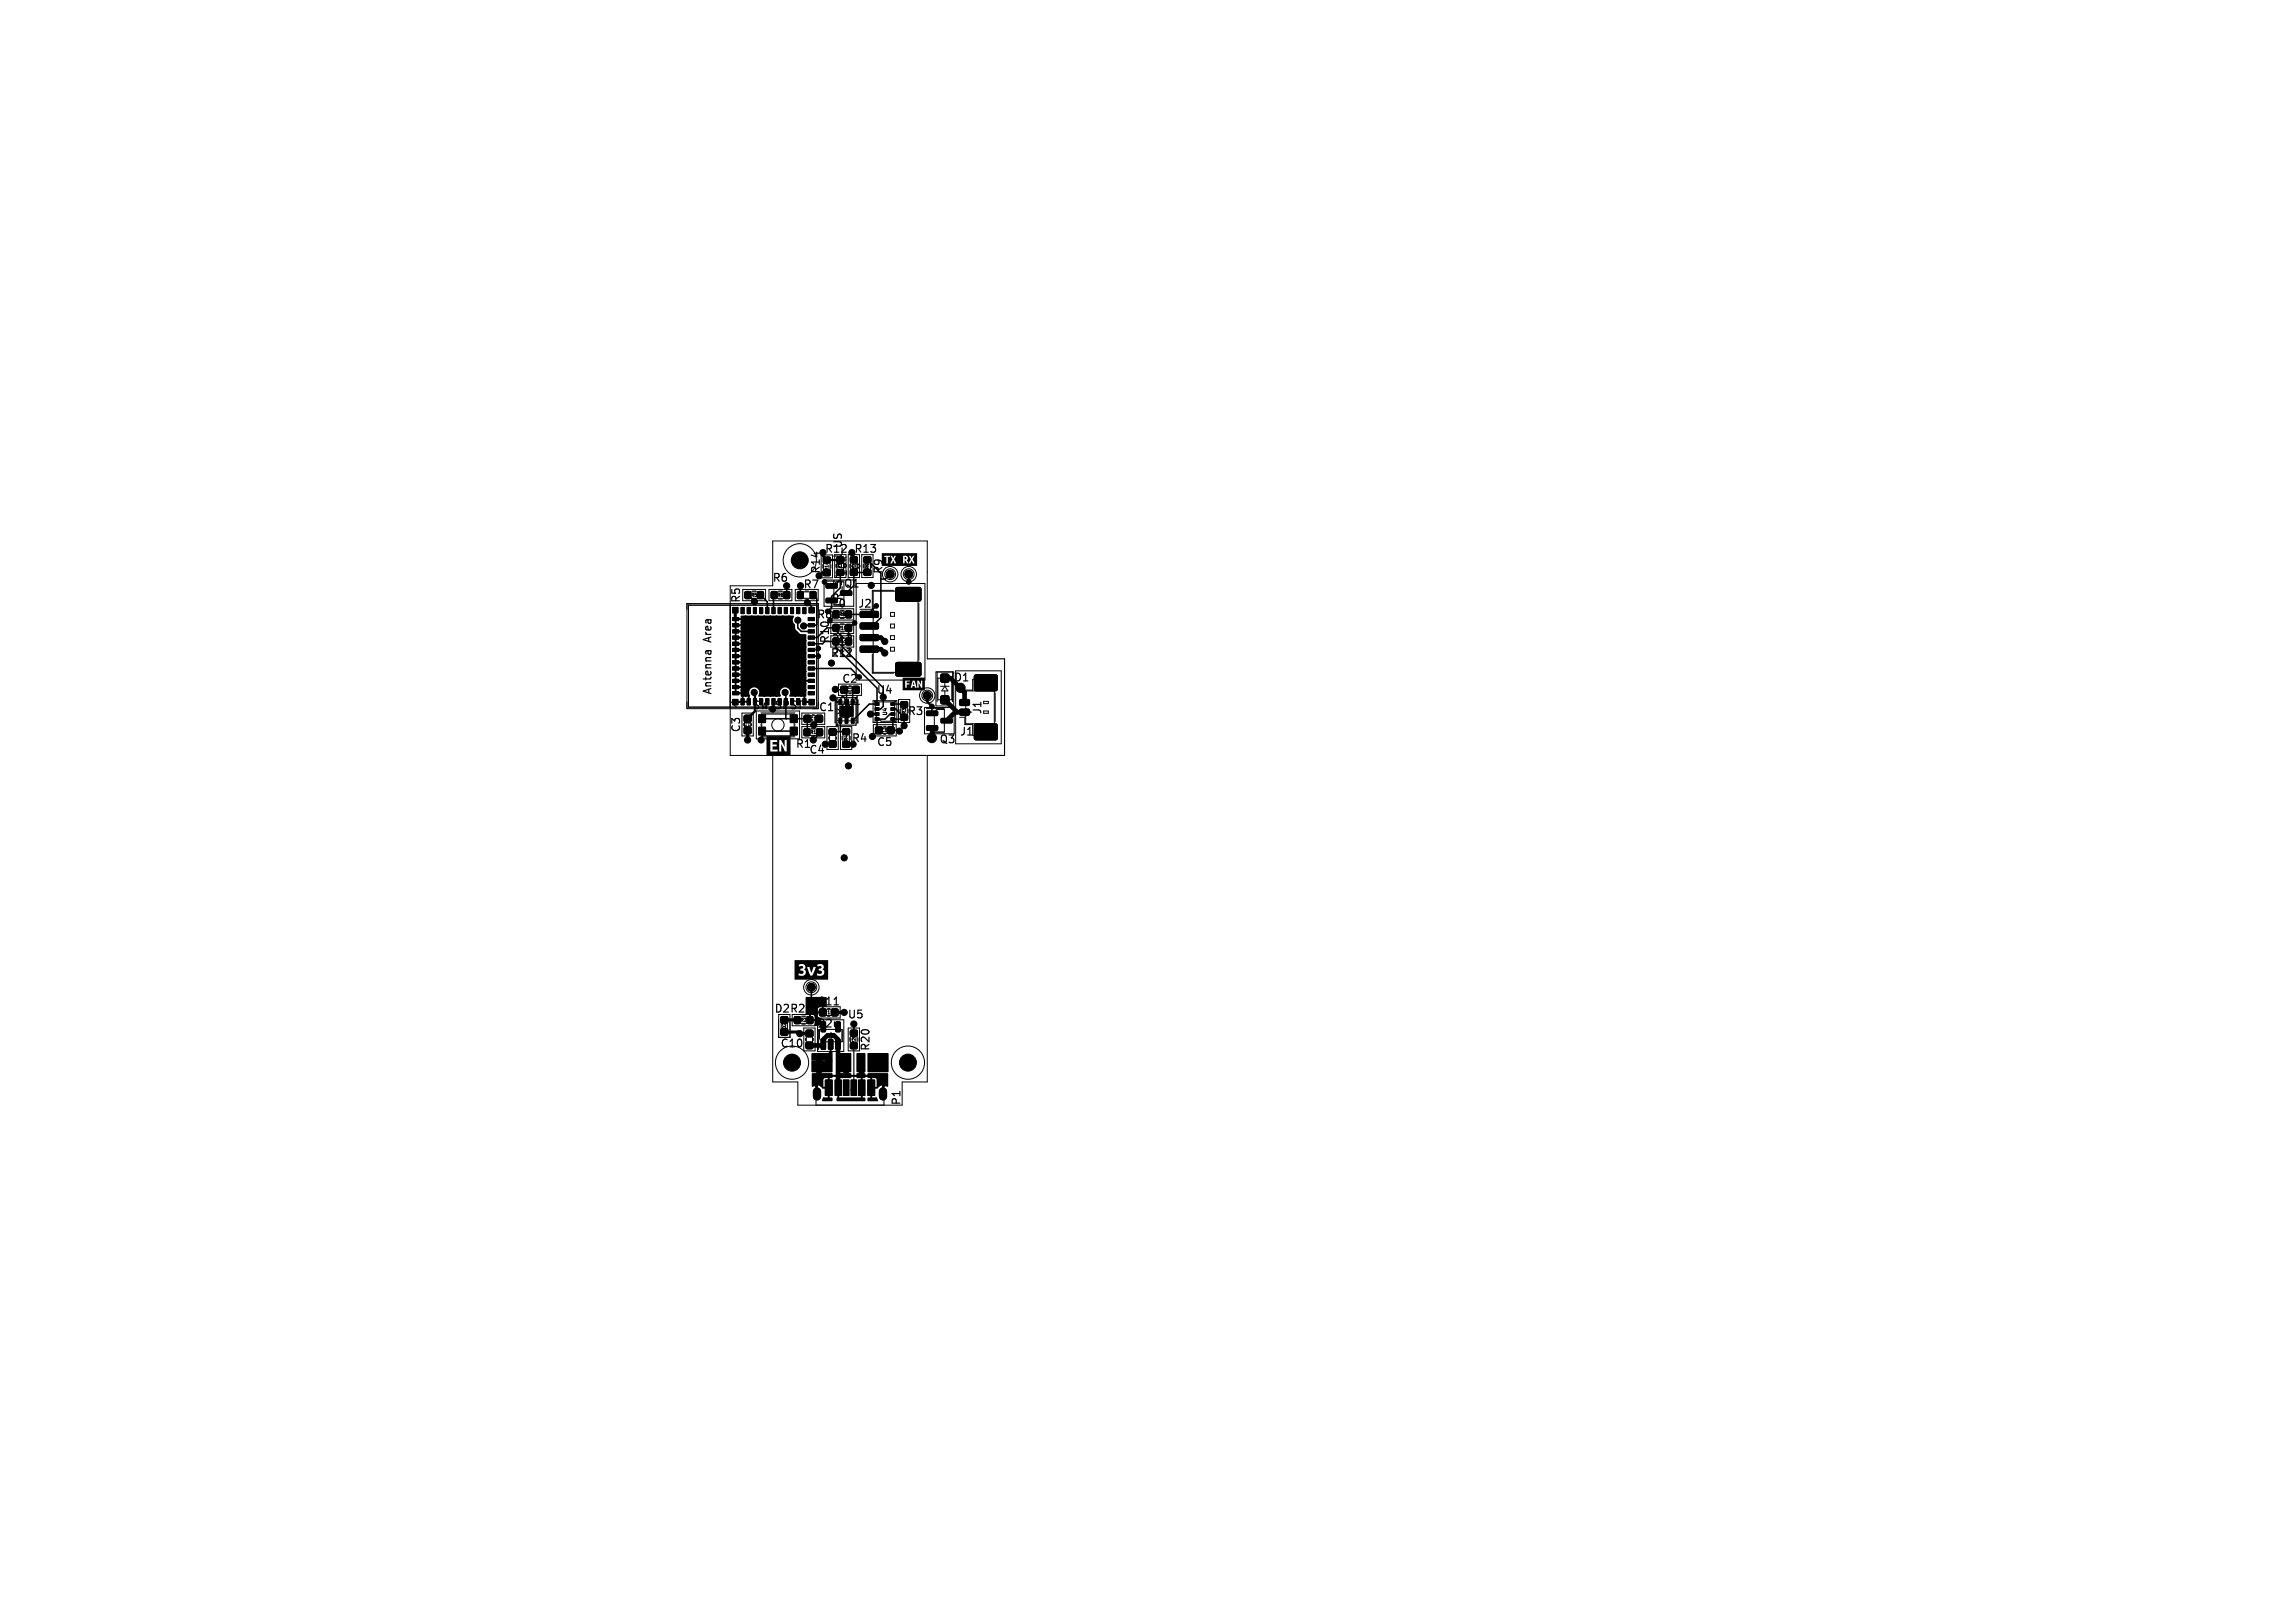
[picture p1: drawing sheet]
<svg xmlns="http://www.w3.org/2000/svg" width="297mm" height="210mm" viewBox="0 0 297 210" stroke-linecap="round" stroke-linejoin="round" font-family="sans-serif">
<defs><g id="words">
<g font-size="1.4">
<text x="106.7" y="71.7">R12</text>
<text x="110.5" y="71.7">R13</text>
<text x="99.9" y="75.5">R6</text>
<text x="102.4" y="73.2">H3</text>
<text x="103.9" y="76.3">R7</text>
<text x="106.3" y="74.3" transform="rotate(-90 106.3 74.3)">R14</text>
<text x="109.1" y="76.2">Q1</text>
<text x="109.2" y="77.8" transform="rotate(-90 109.2 77.8)">R_Small_US</text>
<text x="109.8" y="74.7" transform="rotate(-90 109.8 74.7)">10k</text>
<text x="111.5" y="73.9" transform="rotate(-90 111.5 73.9)">0</text>
<text x="114.4" y="74.4" transform="rotate(-90 114.4 74.4)">R9</text>
<text x="92.3" y="83.1" transform="rotate(-90 92.3 83.1)">Area</text>
<text x="96" y="78.1" transform="rotate(-90 96 78.1)">R5</text>
<text x="105.6" y="80.2">R8</text>
<text x="107.5" y="83.3" transform="rotate(-90 107.5 83.3)">R10</text>
<text x="107.5" y="83.4">2k2</text>
<text x="108.4" y="78.8">0</text>
<text x="111" y="78.8">J2</text>
<text x="92.3" y="90" transform="rotate(-90 92.3 90)">Antenna</text>
<text x="107.5" y="85.2">2k2</text>
<text x="108.9" y="88.5">C2</text>
<text x="113.4" y="90">U4</text>
<text x="123.4" y="88.4">D1</text>
<text x="96" y="94.9" transform="rotate(-90 96 94.9)">C3</text>
<text x="97.3" y="92">SW_SPST</text>
<text x="105.9" y="92.2">C1</text>
<text x="108.5" y="91.4">0u1</text>
<text x="110.3" y="93.2" transform="rotate(-90 110.3 93.2)">U3</text>
<text x="124.1" y="95.4">J1</text>
<text x="127.2" y="92.5" transform="rotate(-90 127.2 92.5)">J1</text>
<text x="102.9" y="97">R1</text>
<text x="104.6" y="97.7">C4</text>
<text x="110.1" y="96.2">R4</text>
<text x="113.4" y="96.7">C5</text>
<text x="121.5" y="96.4">Q3</text>
<text x="100.1" y="131.2">D2R2</text>
<text x="105.7" y="130.3">C11</text>
<text x="109.6" y="132">U5</text>
<text x="100.9" y="135.7">C10</text>
<text x="105.7" y="133.2">22u</text>
<text x="112.7" y="136.1" transform="rotate(-90 112.7 136.1)">R20</text>
<text x="101.4" y="138.2">H1</text>
<text x="111.1" y="140" transform="rotate(-180 111.1 140)">P1</text>
<text x="116.4" y="138.2">H2</text>
<text x="116.7" y="143.1" transform="rotate(-90 116.7 143.1)">P1</text>
</g>
<text font-size=".7" x="114.9" y="92.6" transform="rotate(-90 114.9 92.6)">U4</text>
<g font-size=".6">
<text x="97.2" y="77.3">R5</text>
<text x="100.6" y="77.3">R6</text>
<text x="107.3" y="73.9" transform="rotate(-90 107.3 73.9)">R14</text>
<text x="110.8" y="73.9" transform="rotate(-90 110.8 73.9)">R13</text>
<text x="112.5" y="73.7" transform="rotate(-90 112.5 73.7)">R9</text>
<text x="108.4" y="83.3">R11</text>
<text x="108.4" y="81.5">R10</text>
<text x="108.6" y="79.8">R8</text>
<text x="109.6" y="89.5">C2</text>
<text x="97" y="94.2" transform="rotate(-90 97 94.2)">C3</text>
<text x="104.8" y="93.3">C1</text>
<text x="104.8" y="95">R1</text>
<text x="109.8" y="95.9" transform="rotate(-90 109.8 95.9)">R4</text>
<text x="114.1" y="94.8">C5</text>
<text x="117.3" y="92.4" transform="rotate(-90 117.3 92.4)">R3</text>
<text x="106.6" y="131.3">C11</text>
<text x="101.8" y="133.2" transform="rotate(-90 101.8 133.2)">D2</text>
<text x="103.6" y="132.3">R2</text>
<text x="107.8" y="134.5" transform="rotate(-90 107.8 134.5)">U5</text>
<text x="110.8" y="135.1" transform="rotate(-90 110.8 135.1)">R20</text>
</g>
</g></defs>
<g fill="none" stroke="#000" stroke-width=".13">
<path d="M88.9 78.1h17v13.6h-17zM89.1 78.3h16.6v13.2h-16.6zM96.1 76.3h3v1.4h-3M96.8 76.6h1.6v.8h-1.6zM97.4 76.5h.4M99.5 76.3h3v1.4h-3zM100.2 76.6h1.6v.8h-1.6zM100.8 76.5h.4M100.8 77.5h.4M102.9 76.3h3v1.4h-3zM103.6 76.6v.8h1.6v-.8M104.2 77.5h.4"/>
<path d="M106.3 71.8h1.4v3h-1.4zM106.6 72.5h.8v1.6h-.8M106.6 75h3.9v3.4h-3.9zM106.9 75.2h1.7M107.5 78.8h3v1.4h-3M107.5 73.1v.4M107.9 78.3h.7M108 71.8v2.9M108.2 79.1h1.6v.8h-1.6zM109.2 75.3v2.9h-1.3v-2.6M109.5 71.8v2.9M109.8 71.8h1.4v2.9h-1.4z"/>
<path d="M110.1 72.4h.8v1.6M110.8 75.5h8.9v12.5h-8.9zM111.5 71.8v2.9h1.5v-2.9M111.8 72.4h.9v1.6h-.9zM112.8 73v.5M113 76.5h5.8v10.5h-5.8zM113 79l.7 .5-.7 .5M115.2 79.3h.6v.4h-.6zM115.6 76.4h-2.7v2.4h-1.6M118.9 78.1v7.3M94.5 90.7l.8 .8M96 92.3h1.5v2.9h-1.5z"/>
<path d="M96.4 93h.7v1.5h-.7M97.3 93.6v.3M97.9 92h5.6v3.6h-5.6zM98.5 92.3h4.4M98.5 95.4h4.4M98.5 93.7v.1M98.6 92.4h4.2v2.8h-4.2zM102.9 93.7v.1M103.8 92.3h2.9v1.4h-2.9zM103.8 94h2.9v1.5h-2.9zM104.4 92.6h1.7v.8h-1.7zM104.4 94.3h1.7v.9h-1.7z"/>
<path d="M105 95.3h.5M105 94.2h.5M105.1 92.5h.3M105.1 93.5h.3M107 94h1.5v3h-1.5zM107.2 95.4v.2M107.4 94.7h.7v1.6h-.7zM107.5 80.5h3v1.5h-3M107.5 82.3h3v1.4h-3M108.2 80.8h1.6v.9h-1.6zM108.3 95.4v.2M108.3 91.8a.3 .3 0 0 1 .3 .3 .3 .3 0 0 1-.3 .3"/>
<path d="M108.3 90.8h2.5v2.5h-2.5zM108.5 88.5h3v1.5h-3zM108.8 80h.4M108.8 80.7h.4M108.8 81.8h.4M108.8 94h1.4v3h-1.4zM109 95.3v.4M109.1 94.7h.8v1.6h-.8zM109.2 88.8v.9h1.6v-.9M109.9 89.8h.2M112.9 84.7v2.4h2.7M113 90.7h3.1v2.8h-3.1z"/>
<path d="M113 93.8h3v1.4h-3zM113.1 93.4h.2M113.3 90.8h2.5v2.5h-1.8l-.7-.7zM113.3 90.7h-.1v.2M113.7 94.1h1.6v.8h-1.6zM114.4 95h.2M114.4 94h.2M115.2 80.7h.6v.6h-.6zM115.2 82.3h.6v.4h-.6zM115.2 83.7h.6v.6h-.6zM115.7 90.7h.2v.2M115.9 93.3v.1h-.2"/>
<path d="M116.3 90.5h1.4v3h-1.4zM116.5 91.8v.4M116.6 91.2h.8v1.6h-.8zM117.5 91.8v.4M119.6 91.5h3.9v3.5h-3.9zM119.9 91.7h2.3M120 85.3v-15.3h-20v5.8h-5.5v22h5.5v42.2h3.2v3h13.6v-3h3.2v-42.2M120.9 94.8h1.3M120.9 92.1l.3-.3h1v2.9h-1.3zM121.1 87h2.3v4.4h-2.3zM121.3 90.8v-3.9h2v3.9M121.4 87.7h1.8v2.8h-1.8z"/>
<path d="M121.7 88.8h1.1M122.3 88.8l.4 .6h-.8zM122.3 88.4v.4M122.3 89.4v.5M123.7 86.8h5.9v9.4h-5.9zM124.2 92.8h.7v1h.9M125 91.7l.7 .4-.7 .6M125.8 89.3h-.9v.9M125.9 89.4v-1.5h.6l.2-.2h1.8l.2 .2v7.2l-.2 .3h-1.8l-.2-.3h-.6v-1.4M127.3 92h.6v.3h-.6M127.3 90.7h.6v.4h-.6zM128.7 89.4h-3.7v4.3h3.7"/>
<path d="M128.8 89.7v3.7M100.8 131.3v2.9M101.1 131.9h.8v1.6h-.5l-.3-.3zM102.2 131.3v2.9M102.5 131.3h3v1.4h-3zM103.2 131.6h1.6v.8h-1.6zM103.8 132.5h.4M104 133h1.5v3h-1.5zM104.2 134.4v.2M104.4 133.7h.7v1.6h-.7zM105.3 134.4v.2M105.8 130.3h2.9v1.4h-2.9z"/>
<path d="M105.8 131.9h3.4v4.2h-3.4zM105.9 133.2v2.6M106.1 133.2h2.8v1.6h-2.5l-.3-.4zM106.4 130.6v.8h1.7v-.8M107.1 131.5h.3M107.5 131.2h.3M109.1 133.2v1.6M109.8 133h1.4v3h-1.4zM110 134.3v.4M110.1 133.7h.8v1.6h-.8zM111 134.3v.4M105.6 143v-3.7h8.8v3.7"/>
<circle cx="103.5" cy="72.5" r="2.15"/>
<circle cx="115.2" cy="74.3" r=".7"/>
<circle cx="115.2" cy="74.3" r="1"/>
<circle cx="117.6" cy="74.3" r="1"/>
<circle cx="117.6" cy="74.3" r=".7"/>
<circle cx="100.7" cy="93.8" r=".8"/>
<circle cx="108.8" cy="92.9" r=".08"/>
<circle cx="120" cy="90" r="1"/>
<circle cx="120" cy="90" r=".7"/>
<circle cx="102.5" cy="137.5" r="2.15"/>
<circle cx="105" cy="127.7" r=".7"/>
<circle cx="105" cy="127.7" r="1"/>
<circle cx="117.5" cy="137.5" r="2.15"/>
</g>
<g fill="none" stroke="#000" stroke-width=".15">
<path d="M107.9 69.1v.4M108.4 69.5l.1-.3 .2-.1 .2 .2v.2M91.6 84.2v.3M92 84.2v.3M92 84.2h-.5l-.2 .1v.2M99.6 85.1h.8l.2 .2-.1 .3-.1 .1h-.8M100.1 97.8h19.8M100.6 84.1v.6l-.8-.6h-.1l-.1 .2 .1 .4M108.1 90.6v2.9h.2v.3h2.5v-.3h.2v-2.9h-.2M108.2 90.7v2.7M108.3 90.3h2.5M109.7 85h.6"/>
<path d="M110.6 91.1h.6M110.9 90.7v2.7M117.8 92l.4-.1 .1-.1v-.3h-.2h-.3v1M118 92l.3 .5M118.7 91.5h.6l-.3 .3 .2 .1v.5l-.1 .1-.4-.1M120 85.3h10v12.5h-10M107.9 130h.6M110.5 135.3v4.4M114.5 140.6v-1.5h-9v1.5"/>
<circle cx="108.3" cy="93.8" r=".1"/>
</g>
<g fill="#000" stroke="#000" stroke-width=".13">
<path d="M94.8 78.6h.7v.7h-.7zM95.9 78.6h.4v.8h-.4zM96.7 78.6h.4v.8h-.4zM96.4 76.6h.7v.8h-.7zM97.5 78.6h.4v.8h-.4zM98.3 78.6h.4v.8h-.4zM98.1 76.6h.7v.8h-.7zM99.1 78.6h.4v.8h-.4zM99.8 76.6h.7v.8h-.7zM99.9 78.6h.4v.8h-.4zM100.7 78.6h.4v.8h-.4zM101.5 76.6h.7v.8h-.7z"/>
<path d="M101.5 78.6h.4v.8h-.4zM102.3 78.6h.4v.8h-.4zM103.2 76.6h.7v.8h-.7zM103.1 78.6h.4v.8h-.4zM103.9 78.6h.4v.8h-.4zM104.9 76.6h.7v.8h-.7zM104.7 78.6h.7v.7h-.7zM106.6 73.8h.8v.7h-.8zM106.6 72.1h.8v.7h-.8zM106.9 75.5h1.4l.1 .2v.3l-.2 .1h-1.2l-.1-.1zM106.9 77.4h1.4l.1 .2v.3l-.2 .1h-1.2l-.1-.2zM107.8 79.1h.7v.8h-.7z"/>
<path d="M108.8 76.5h1.3l.1 .1v.4h-.1h-1.2l-.1-.1zM109.5 79.1h.7v.8h-.7zM110.1 72.1h.8v.7h-.8zM110.1 73.7h.8v.7h-.8zM111.8 72.1h.9v.7h-.9zM111.8 73.7h.9v.7h-.9zM111.4 79.2l2.2-.1 .1 .2v.5l-.2 .1h-2.1l-.1-.2zM116 76.1l.1-.1h2.9l.2 .3v1.3l-.3 .2h-2.8l-.2-.2zM94.8 90.5h.7v.7h-.7zM94.8 79.9h.8v.4h-.8zM94.8 80.7h.8v.4h-.8zM94.8 81.5h.8v.4h-.8z"/>
<path d="M94.8 82.3h.8v.4h-.8zM94.8 83.1h.8v.4h-.8zM94.8 83.9h.8v.4h-.8zM94.8 84.7h.8v.4h-.8zM94.8 85.5h.8v.4h-.8zM94.8 86.3h.8v.4h-.8zM94.8 87.1h.8v.4h-.8zM94.8 87.9h.8v.4h-.8zM94.8 88.7h.8v.4h-.8zM94.8 89.5h.8v.4h-.8zM95.9 90.4h.4v.8h-.4zM96.3 92.6l.2-.1 .7 .1v.1v.7h-.2h-.7v-.2z"/>
<path d="M96.3 94.1h.2h.7v.2v.6l-.2 .1-.7-.1v-.2zM96.7 90.4h.4v.8h-.4zM97.5 90.4h.4v.8h-.4zM98.3 90.4h.4v.8h-.4zM97.4 86.1h1.4v1.5h-.8l-.6-.6zM97.4 84.2h1.4v1.4h-1.4zM97.4 82.2h1.4v1.5h-1.4zM98.2 94.1h.9v1h-.9zM98.2 92.5h.9v1h-.9zM99.1 90.4h.4v.8h-.4zM99.9 90.4h.4v.8h-.4zM99.4 86.1h1.4v1.5h-1.4z"/>
<path d="M99.4 84.2h1.4v1.4h-1.4zM99.4 82.2h1.4v1.5h-1.4zM100.7 90.4h.4v.8h-.4zM101.5 90.4h.4v.8h-.4zM102.3 90.4h.4v.8h-.4zM101.4 86.1h1.4v1.5h-1.4zM101.4 84.2h1.4v1.4h-1.4zM101.4 82.2h1.4v1.5h-1.4zM102.3 94.1h.9v1h-.9zM102.3 92.5h.9v1h-.9zM103.1 90.4h.4v.8h-.4zM104.1 92.6l.1-.1 .7 .1v.1v.7l-.2 .1-.6-.1-.1-.1z"/>
<path d="M103.9 90.4h.4v.8h-.4zM104.1 94.3h.7v.9h-.7zM104.6 89.5h.8v.4h-.8zM104.6 88.7h.8v.4h-.8zM104.6 87.9h.8v.4h-.8zM104.6 87.1h.8v.4h-.8zM104.6 86.3h.8v.4h-.8zM104.6 85.5h.8v.4h-.8zM104.6 84.7h.8v.4h-.8zM104.6 83.9h.8v.4h-.8zM104.6 83.1h.8v.4h-.8zM104.6 82.3h.8v.4h-.8z"/>
<path d="M104.6 81.5h.8v.4h-.8zM104.6 80.7h.8v.4h-.8zM104.6 79.9h.8v.4h-.8zM104.7 90.5h.7v.7h-.7zM105.6 92.6l.2-.1 .6 .1 .1 .1-.1 .7-.2 .1-.6-.1v-.1zM105.7 94.3h.7v.9h-.7zM107.8 80.8h.7v.9h-.7zM107.3 94.3h.2h.7v.2v.6l-.2 .1-.7-.1v-.1zM107.3 95.9l.2-.1 .7 .1v.2v.6h-.2h-.7v-.2zM108.8 88.8h.2h.6l.1 .2-.1 .7h-.1h-.7v-.2zM108.6 92.9h.3v.7h-.3zM109.1 96h.8v.7h-.8z"/>
<path d="M109.1 94.3h.8v.7h-.8zM109.5 82.6h.7v.8h-.7zM109.5 80.8h.7v.9h-.7zM109.4 92.9h.3v.7h-.3zM110.4 88.8h.1h.7v.2v.7h-.2h-.6l-.1-.2zM108.7 91.4h1.7v1.3h-1.7zM110.2 92.9h.3v.7h-.3zM111.4 80.7l2.2-.1 .1 .2v.5l-.2 .1h-2.1l-.1-.2zM111.4 82.2l2.2-.1 .1 .2v.5l-.2 .1h-2.1l-.1-.2zM111.4 83.7l2.2-.1 .1 .2v.5l-.2 .1h-2.1l-.1-.2zM113.2 92.9h.6v.3h-.6zM113.2 92.2h.6v.4h-.6z"/>
<path d="M113.2 91.6h.6v.3h-.6zM113.2 90.9h.6v.4h-.6zM113.3 94.1l.2-.1 .6 .1 .1 .2-.1 .6-.2 .1-.6-.1v-.2zM114.9 94.1l.2-.1 .6 .1v.2v.6l-.2 .1-.6-.1-.1-.2zM115.3 90.9h.5v.4h-.5zM115.3 91.6h.5v.3h-.5zM115.3 92.2h.5v.4h-.5zM115.3 92.9h.5v.3h-.5zM116.6 92.5h.8v.7h-.8zM116.6 90.8h.8v.7h-.8zM116 85.8l.1-.1h2.9l.2 .3v1.3l-.3 .2h-2.8l-.2-.2zM119.9 92h1.4l.1 .1v.4l-.2 .1h-1.2l-.1-.2z"/>
<path d="M119.9 93.9h1.4l.1 .2v.3l-.2 .1h-1.2l-.1-.1zM121.8 93h1.3l.1 .1v.4h-.1h-1.2l-.1-.1zM121.8 87.3l.2-.1 .8 .1v.1v.8l-.2 .1-.8-.1-.1-.1zM121.8 90.1l.2-.1 .8 .1v.2v.7l-.2 .1-.8-.1-.1-.2zM124.2 91.8h1.2l.1 .2v.4l-.2 .1h-1l-.1-.1zM124.2 90.6l1.2-.1 .1 .2v.5l-.2 .1h-1l-.1-.2zM126.1 93.7h.2h2.6l.2 .2v1.7l-.3 .1h-2.6l-.1-.2v-1.6zM126.1 87.4l.2-.1h2.6l.2 .2v1.7l-.3 .2h-2.6l-.1-.3v-1.6zM101.1 133.2h.8v.7h-.8zM101.1 131.6h.8v.7h-.8zM102.8 131.6h.7v.8h-.7zM104.3 134.9l.2-.1 .7 .1v.2v.6h-.2h-.7v-.2z"/>
<path d="M104.3 133.3h.2h.7v.2v.6l-.2 .1-.7-.1v-.2zM104.5 131.6h.7v.8h-.7zM106.1 130.6l.1-.1 .7 .1v.2v.6l-.2 .1-.6-.1-.1-.2zM106.3 134.5h.4l.1 .1v1v.2h-.4l-.1-.1zM107.2 134.5h.5l.1 .1v1l-.1 .2h-.3l-.2-.1zM107.6 130.6l.2-.1 .6 .1 .1 .2-.1 .6-.2 .1-.6-.1v-.2zM106.8 139.7h.9v2.1h-.9zM108.2 134.5h.4l.1 .1 .1 1-.1 .2h-.4l-.1-.1zM108.2 132.2h.4l.1 .1 .1 1.1-.1 .1h-.4l-.1-.1zM108.1 139.7h.8v2.1h-.8zM109.1 139.7h.8v2.1h-.8zM110.1 135h.8v.7h-.8z"/>
<path d="M110.1 133.3h.8v.7h-.8zM110.1 139.7h.8v2.1h-.8zM111.1 139.7h.8v2.1h-.8zM112.3 139.7h.9v2.1h-.9z"/>
<circle cx="97.6" cy="77.8" r=".4"/>
<circle cx="101.8" cy="75.8" r=".4"/>
<circle cx="103.5" cy="72.5" r="1.1"/>
<circle cx="103.6" cy="75.8" r=".4"/>
<circle cx="104.5" cy="78" r=".4"/>
<circle cx="106" cy="74.5" r=".4"/>
<circle cx="106.5" cy="71.5" r=".4"/>
<circle cx="106.7" cy="75.3" r=".3"/>
<circle cx="110.2" cy="71.5" r=".4"/>
<circle cx="112.7" cy="75.8" r=".4"/>
<circle cx="113.4" cy="78.4" r=".3"/>
<circle cx="115.2" cy="74.3" r=".5"/>
<circle cx="117.6" cy="75.3" r=".3"/>
<circle cx="117.6" cy="74.3" r=".5"/>
<circle cx="96.7" cy="95.8" r=".4"/>
<circle cx="97.6" cy="89.6" r=".4"/>
<circle cx="98" cy="85" r=".4"/>
<circle cx="98" cy="83" r=".4"/>
<circle cx="98" cy="86.8" r=".4"/>
<circle cx="98.5" cy="95.8" r=".4"/>
<circle cx="101.6" cy="89.6" r=".4"/>
<circle cx="102" cy="85" r=".4"/>
<circle cx="103.2" cy="80.3" r=".4"/>
<circle cx="104" cy="81" r=".4"/>
<circle cx="105.2" cy="95.8" r=".4"/>
<circle cx="105.3" cy="93.8" r=".4"/>
<circle cx="105.9" cy="84.9" r=".3"/>
<circle cx="105.9" cy="83.9" r=".3"/>
<circle cx="106.8" cy="96.3" r=".4"/>
<circle cx="107.6" cy="85.8" r=".4"/>
<circle cx="107.8" cy="90.3" r=".4"/>
<circle cx="108.1" cy="89.2" r=".4"/>
<circle cx="109.8" cy="99.1" r=".4"/>
<circle cx="110.6" cy="80.6" r=".3"/>
<circle cx="111.2" cy="87.6" r=".3"/>
<circle cx="112.6" cy="92.4" r=".4"/>
<circle cx="112.9" cy="95.3" r=".4"/>
<circle cx="114.3" cy="90.2" r=".4"/>
<circle cx="114.5" cy="83" r=".4"/>
<circle cx="114.5" cy="84.5" r=".4"/>
<circle cx="116.4" cy="94.6" r=".4"/>
<circle cx="117" cy="93.9" r=".4"/>
<circle cx="120" cy="90" r=".5"/>
<circle cx="120.6" cy="95.5" r=".6"/>
<circle cx="120.6" cy="91.4" r=".3"/>
<circle cx="124.3" cy="89" r=".6"/>
<circle cx="109.2" cy="111" r=".4"/>
<circle cx="102.5" cy="137.5" r="1.1"/>
<circle cx="103.5" cy="133.8" r=".4"/>
<circle cx="105" cy="127.7" r=".5"/>
<circle cx="105" cy="129.5" r=".4"/>
<circle cx="105" cy="130.5" r=".4"/>
<circle cx="106" cy="137.3" r=".4"/>
<circle cx="106" cy="138.5" r=".4"/>
<circle cx="107.2" cy="137.3" r=".4"/>
<circle cx="109.2" cy="131" r=".4"/>
<circle cx="109.5" cy="138.5" r=".4"/>
<circle cx="109.5" cy="137.3" r=".4"/>
<circle cx="110.5" cy="132.5" r=".4"/>
<circle cx="111.5" cy="138.5" r=".4"/>
<circle cx="111.5" cy="137.3" r=".4"/>
<circle cx="113" cy="137.5" r=".4"/>
<circle cx="114.2" cy="138.3" r=".4"/>
<circle cx="114.2" cy="137" r=".4"/>
<circle cx="117.5" cy="137.5" r="1.1"/>
</g>
<path d="M105.7 141.2v.7M114.3 141.2v.7" fill="none" stroke="#000" stroke-width="1.1"/>
<path d="M106.4 74.1h.6M106.5 72l.5 .5h1.7M97.6 89.6l.1 .1v1.1M97.7 92l-.9 1M120 90v.8l.6 .6" fill="none" stroke="#000" stroke-width=".3"/>
<g fill="none" stroke="#000" stroke-width=".2">
<path d="M96.8 77l.9 .8M98.4 77l.9 .9v1.1M100.1 77.1v1.9M101.8 75.8v1.2M103.6 75.8v1.2M104.5 78l.6 .6v.4M105.2 77l.5 .5v3.3l-.1 .1h-1.5l-.1 .1M106.7 75.3l.5 .5M108.2 79.5l-.8 .8M108.8 76l-1.2 1.2v1.4l-.5 .5M109.8 79.5h2.7M110.5 71.7v.7"/>
<path d="M112.2 74.1h-1.7v1.6M112.2 72.4l1.8 1.8v5.7l-1.1 1.1M113.4 78.4l-.9 .9M115.1 74.4l-.5 .5h-.6M117.6 74.3v1M98.6 93h5.9v1.7M101.6 89.6l.1 .1 .1 3.3M102.7 94.6h-4.1v1l-.1 .2M103.2 80.3v1l.5 .4h1.3M105 84.9h.9M105 86.5h5.1l1.1 1.1M105 83.3h1.4"/>
<path d="M105.9 83.9l-.2 .2h-.7M106 93.1l-.7 .7M106.1 94.9l-.9 .9M106.8 83h1.4M106.8 96.3h1M107.8 94.7h1.7M107.8 90.3l.6 .6M108.1 89.2l1.1 .1 .3 .3v1.3M108.2 83.7l5.3 5.4v2h-1l-2.1 2.2M108.2 81.3h-1.2l-1.2 1.2h-.8M108.2 81.6l.8 .8M108.8 93.3v1.4"/>
<path d="M109 83.7l5.3 5.3v2.4l-.4 .3h-.4M109.5 96.3h.9M109.8 81.3v1.7M110.6 80.6l-.7 .7M110.8 89.3l-.4 .4v1.2M112.6 92.4h.9M113.7 94.5l-.8 .8M115.3 94.5h1l.1 .1M115.5 92.4h-.3l-.7 .7h-1v1.2M115.5 91.7h.4l1.1 1.1v1.1M115.5 91.1h1.4M116.8 93.1h-1.3v1.1"/>
<path d="M120.6 91.4v.9M105 127.8v1.7M110.5 132.5v1.2"/>
</g>
<path d="M95.1 79l.1 1.1M96.8 94.5v1.3M101.5 133.5h1.8l.2 .3 1.3-.1M101.5 132h1.6M108 131h1.2" fill="none" stroke="#000" stroke-width=".4"/>
<path d="M112.5 84h1.5l.5 .5M112.5 82.5h1.5l.5 .5M120.6 94.2v1.3M122.3 87.7h.7M122.3 90.5l1.6 1.6M124 88.7l.8 .9v1.3M124.8 92.1h-1.2l-1.1 1.2M104.8 135.3h1.6l.1-.2v-.6l.6-.5h.8l.6 .5v5.2" fill="none" stroke="#000" stroke-width=".6"/>
<g fill="#000">
<path d="M95.1 80h.7l.1-.3 .6-.1h5.6l.6 .1 .1 .1a.76 .76 0 0 0 .1 1.1v.5l.5 .5 .2 .2h.8v5.9h.6l.1 .1-.1 .1h-.6v1.1v.8h-.2v.6h.9l.1 .2-.1 .1-1.1-.1v-.8l-1.1 .1-.7-.1-.1-.1a.67 .67 0 0 0 0-.9 .67 .67 0 0 0-.9 0 .67 .67 0 0 0-.1 .9l-.1 .1-.5 .1h-1.6l-.7-.1-.1-.1a.67 .67 0 0 0 0-.9 .67 .67 0 0 0-1 0 .67 .67 0 0 0 0 .9l-.1 .9-1.9 .1-.1-.1 .1-.2h.9v-.6h.2v.6h.6v-.6h-.8h-.2v-.3h-.6l-.1-.1v-.7h.2v.6h.5v-.6h-.7v-.8h.2v.6h.5v-.6h-.7v-.8h.2v.6h.5v-.6h-.7v-.8h.2v.6h.5v-.6h-.7v-.8h.2v.6h.5v-.6h-.7v-.8h.2v.6h.5v-.6h-.7v-.8h.2v.6h.5v-.6h-.7v-.8h.2v.6h.5v-.6h-.7v-.8h.2v.6h.5v-.6h-.7v-.8h.2v.6h.5v-.6h-.7v-.8h.2v.6h.5v-.6h-.7v-.8h.2v.6h.5v-.6h-.7zM117.1 72.1l.2 .1v.1l-.2 .1zM114.1 71.6h4.6v1.6h-4.6v-1.3h.3v.2h.3v.8h.7l.2-.4 .2 .4h1.3v-.4h.1l.2 .4h.4l.2-.4 .1 .4h.3l-.3-.5 .2-.5h-.2l-.1 .3-.2-.3h-.2l.3 .5-.3 .5a.47 .47 0 0 1-.1-.7 .42 .42 0 0 0-.6-.3v1h-.9l-.3-.5 .3-.5h-.2l-.2 .3-.2-.3h-.2l.3 .5-.3 .5h-.3v-.8h.3v-.2h-1.1zM99.2 95.3h3.1v2.4h-3.1v-1.9h.5v1.4h.9v-.2h-.6v-.4h.5v-.3h-.5v-.3h.6v-.2h.2v1.4h.3v-.9l.5 .9h.2v-1.4h-.3v.9l-.2-.6a.5 .5 0 0 0-.7-.3h-1.4zM118.2 88.2l.1 .4h-.2zM116.8 87.7h2.9v1.6h-2.9v-1.3h.3v1h1v-.2h.3v.2h.2l-.3-1h.4v1h.2v-.7l.3 .7h.2v-1h-.2v.6l-.3-.6h-.8l-.2 1h-.6v-.4h.4v-.2h-.4v-.2h.4v-.2h-.9zM104.3 129.1l2.6-.1 .1 .1v1.1l-.1 .1h-.3v.8h-.8a.63 .63 0 0 0 .5 .7v.1l-.3 .3v.5h-.6v-.1l.1-.5h-.8v-.8h.3v.6h.5a.55 .55 0 0 0-.2-.6 .55 .55 0 0 0-.6 0h-.4l-.1-.4h2.2v-.6a.5 .5 0 0 0-.6 .6h-1.6zM102.8 124.2h4.4v2.6h-4.4v-.6h.5a.57 .57 0 0 0 .7 0 .57 .57 0 0 0 .2-.6l-.1-.2 .1-.3h.2l.5 1.1h.8a.57 .57 0 0 0 .7 0 .57 .57 0 0 0 .2-.6l-.2-.2a.43 .43 0 0 0 .1-.6 .43 .43 0 0 0-.6 0l-.2 .1 .1 .2 .3-.1 .2 .2-.1 .1h-.2v.3h.3l.1 .2-.2 .2-.4-.1-.1 .3h-.6l.5-1.1h-.3l-.3 .8-.2-.8h-.6a.54 .54 0 0 0-.9-.2l.2 .2 .4-.1v.2l-.3 .1v.3l.4 .1-.1 .3h-.2l-.3-.1-.1 .3h-.5zM105 136.3l2.2-.1 .2-.1v-1v-.1h.2v1.1l.2 .1v1h-2.8zM105.1 138.9h2.5h.1v.5l-.3 .1v2.5l.3 .1v.3l-1.3 .1a.46 .46 0 0 1 .3-.5h.4v-1.1h-.6l-.3-.3h.9v-1.1h-.4l-.1 .1v1h-.4l-.3-.1v.4l-.2 .1-.1-.1v-.4l-.4 .1h-.1zM105 137.2h2.8l-.1 1.5h-2.6zM108.3 138.9h1.8l.1 .1-.1 .5h-1.5v2.5h2.8v-2.5h-.5l-.1-.5 .1-.1h1l.1 .5-.4 .1v2.5l.4 .1v.3l-3.7 .1 .1-3-.2-.1z"/>
<path d="M108.3 136.3l1.8-.1 .1 .1v2.3l-.1 .1h-1.7h-.1zM110.8 136.3l1.1-.1 .1 .1v2.3l-.1 .1h-1h-.1zM112.3 138.9h2.5h.1v1.7h-.1l-.4-.1v.3l-.1 .1h-.1l-.1-.4-.3 .1-.2 .3h-.7v1.1h.4a.34 .34 0 0 1 .3 .4l-1.2 .1-.1-.1v-.3l.3-.1v-1.4h.8v-1l-.2-.1h-.3v1.1h-.3v-1.1l-.3-.1zM112.3 136.3h2.6l.1 2.4h-2.7z"/>
</g>
<use href="#words"/>
</svg>
